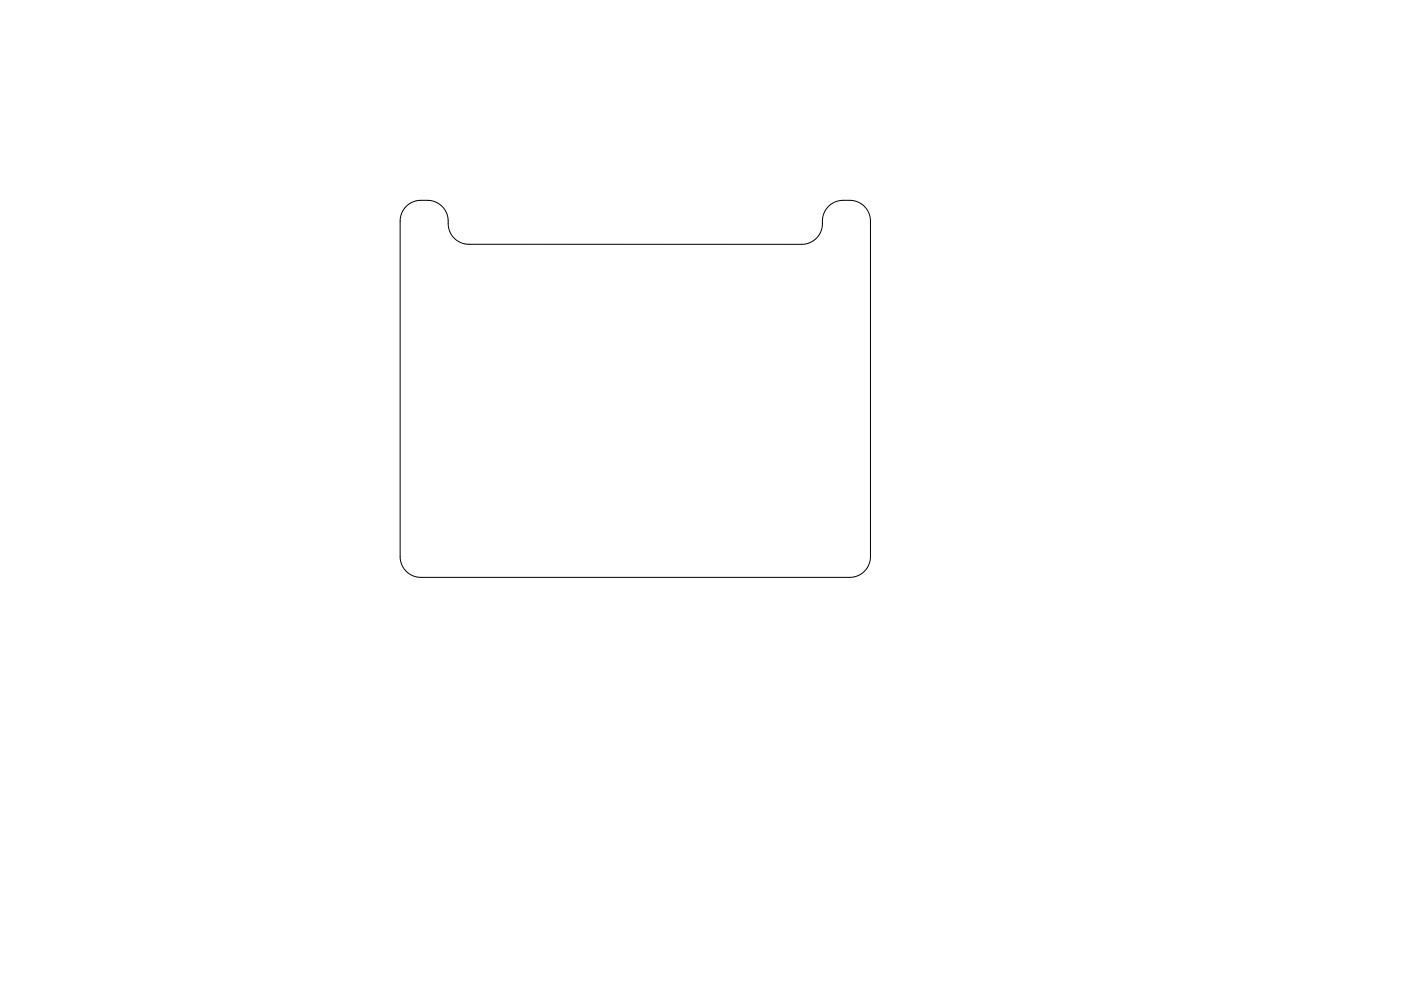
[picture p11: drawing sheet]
<svg xmlns="http://www.w3.org/2000/svg" width="210mm" height="148mm" viewBox="0 0 210 148" stroke-linecap="round" stroke-linejoin="round" font-family="sans-serif">
<path d="M60.9 30.9a3.1 3.1 0 0 1 2.2-.9h1a3.2 3.2 0 0 1 3.1 3.8 3.1 3.1 0 0 0 3.1 2.8h49.9a3.2 3.2 0 0 0 3.1-3.7 3.1 3.1 0 0 1 3.1-2.9h1a3.1 3.1 0 0 1 3.1 3.1v50.4a3.1 3.1 0 0 1-3.1 3.1h-64.3a3.1 3.1 0 0 1-3.1-3.1v-50.4a3.1 3.1 0 0 1 .9-2.2z" fill="none" stroke="#000" stroke-width=".15"/>
</svg>
